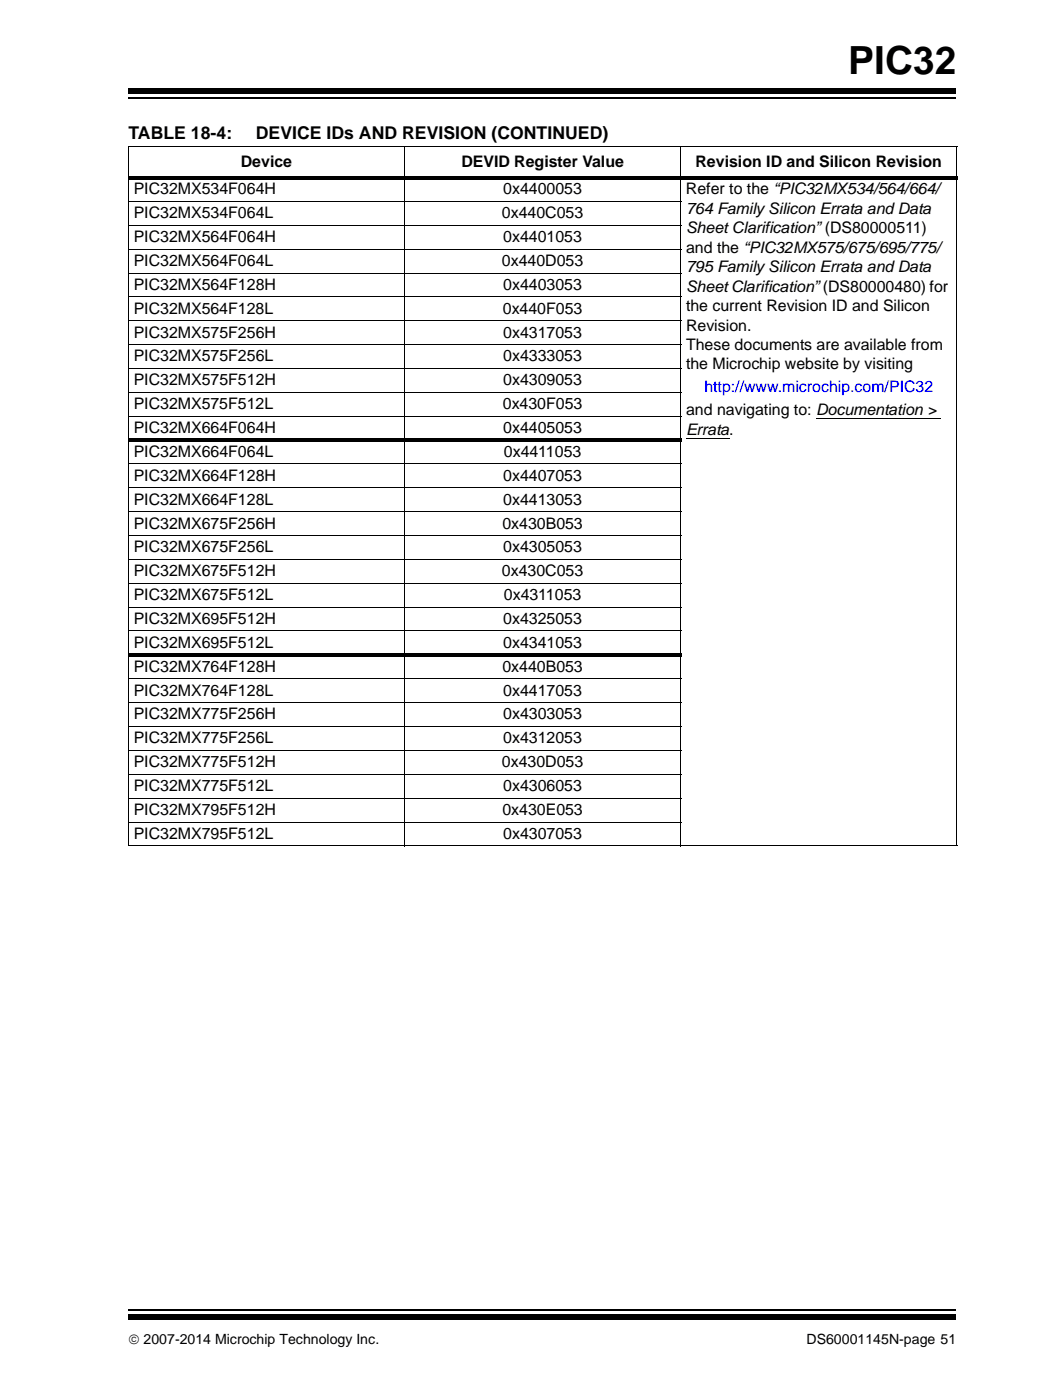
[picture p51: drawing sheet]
<svg xmlns="http://www.w3.org/2000/svg" width="210mm" height="279mm" viewBox="0 0 210 279" stroke-linecap="round" stroke-linejoin="round" font-family="sans-serif">
<defs><g id="words">
<text font-size="7.7" x="169.2" y="14.7">PIC32</text>
<g font-size="3.5">
<text x="25.6" y="27.7">TABLE 18-4:</text>
<text x="51" y="27.7">DEVICE IDs AND REVISION (CONTINUED)</text>
</g>
<g font-size="3.2">
<text x="48" y="33.3">Device</text>
<text x="92" y="33.3">DEVID Register Value</text>
<text x="138.7" y="33.3">Revision ID and Silicon Revision</text>
<text x="26.7" y="38.8">PIC32MX534F064H</text>
<text x="100.4" y="38.8">0x4400053</text>
<text x="136.8" y="38.8">Refer to the “PIC32MX534/564/664/</text>
<text x="26.7" y="43.6">PIC32MX534F064L</text>
<text x="100.1" y="43.6">0x440C053</text>
<text x="136.8" y="42.7">764 Family Silicon Errata and Data</text>
<text x="136.8" y="46.6">Sheet Clarification”(DS80000511)</text>
<text x="26.7" y="48.3">PIC32MX564F064H</text>
<text x="26.7" y="53.1">PIC32MX564F064L</text>
<text x="100.1" y="53.1">0x440D053</text>
<text x="100.4" y="48.3">0x4401053</text>
<text x="136.8" y="50.4">and the “PIC32MX575/675/695/775/</text>
<text x="26.7" y="57.9">PIC32MX564F128H</text>
<text x="100.4" y="57.9">0x4403053</text>
<text x="136.8" y="54.3">795 Family Silicon Errata and Data</text>
<text x="136.8" y="58.2">Sheet Clarification”(DS80000480) for</text>
<text x="26.7" y="62.6">PIC32MX564F128L</text>
<text x="100.3" y="62.6">0x440F053</text>
<text x="136.8" y="62.1">the current Revision ID and Silicon</text>
<text x="136.8" y="66">Revision.</text>
<text x="26.7" y="67.4">PIC32MX575F256H</text>
<text x="100.4" y="67.4">0x4317053</text>
<text x="136.8" y="69.8">These documents are available from</text>
<text x="26.7" y="72.1">PIC32MX575F256L</text>
<text x="26.7" y="76.9">PIC32MX575F512H</text>
<text x="100.4" y="72.1">0x4333053</text>
<text x="100.4" y="76.9">0x4309053</text>
<text x="136.8" y="73.7">the Microchip website by visiting</text>
<text x="26.7" y="81.7">PIC32MX575F512L</text>
<text x="100.3" y="81.7">0x430F053</text>
<text x="136.8" y="82.9">and navigating to: Documentation &gt;</text>
<text x="26.7" y="86.4">PIC32MX664F064H</text>
<text x="100.4" y="86.4">0x4405053</text>
<text x="136.8" y="86.8">Errata.</text>
<text x="26.7" y="91.2">PIC32MX664F064L</text>
<text x="26.7" y="96">PIC32MX664F128H</text>
<text x="100.4" y="96">0x4407053</text>
<text x="100.5" y="91.2">0x4411053</text>
<text x="26.7" y="100.7">PIC32MX664F128L</text>
<text x="100.4" y="100.7">0x4413053</text>
<text x="26.7" y="105.5">PIC32MX675F256H</text>
<text x="100.2" y="105.5">0x430B053</text>
<text x="26.7" y="110.2">PIC32MX675F256L</text>
<text x="100.4" y="110.2">0x4305053</text>
<text x="26.7" y="115">PIC32MX675F512H</text>
<text x="26.7" y="119.8">PIC32MX675F512L</text>
<text x="100.1" y="115">0x430C053</text>
<text x="100.5" y="119.8">0x4311053</text>
<text x="26.7" y="124.5">PIC32MX695F512H</text>
<text x="100.4" y="124.5">0x4325053</text>
<text x="26.7" y="129.3">PIC32MX695F512L</text>
<text x="100.4" y="129.3">0x4341053</text>
<text x="26.7" y="134.1">PIC32MX764F128H</text>
<text x="100.2" y="134.1">0x440B053</text>
<text x="26.7" y="138.8">PIC32MX764F128L</text>
<text x="26.7" y="143.6">PIC32MX775F256H</text>
<text x="100.4" y="138.8">0x4417053</text>
<text x="100.4" y="143.6">0x4303053</text>
<text x="26.7" y="148.3">PIC32MX775F256L</text>
<text x="100.4" y="148.3">0x4312053</text>
<text x="26.7" y="153.1">PIC32MX775F512H</text>
<text x="100.1" y="153.1">0x430D053</text>
<text x="26.7" y="157.9">PIC32MX775F512L</text>
<text x="100.4" y="157.9">0x4306053</text>
<text x="26.7" y="162.6">PIC32MX795F512H</text>
<text x="26.7" y="167.4">PIC32MX795F512L</text>
<text x="100.2" y="162.6">0x430E053</text>
<text x="100.4" y="167.4">0x4307053</text>
</g>
<text font-size="3.2" fill="#00f" x="140.5" y="78.3">http://www.microchip.com/PIC32</text>
<g font-size="2.8">
<text x="25.6" y="268.1">© 2007-2014 Microchip Technology Inc.</text>
<text x="160.8" y="268.1">DS60001145N-page 51</text>
</g>
</g></defs>
<path d="M25.6 261.4h165.1" fill="none" stroke="#000" stroke-width=".36"/>
<path d="M25.6 262.3h165.1v1.1h-165.1z" fill="#000"/>
<path d="M25.6 17.3h165.1v5.4h-165.1z" fill="#fff"/>
<path d="M25.6 19.6h165.1" fill="none" stroke="#000" stroke-width=".36"/>
<path d="M25.6 17.7h165.1v1h-165.1zM25.5 35.1h165.4v.7h-165.4zM25.5 87.5h110.3v.7h-110.3zM25.5 130.4h110.3v.6h-110.3z" fill="#000"/>
<g fill="none" stroke="#000" stroke-width=".2">
<path d="M25.5 29.3h165.4M25.6 29.4v139.3M80.7 29.2v139.7M135.7 29.2v139.7M190.8 29.4v139.3M25.5 40.2h110.3M25.5 45h110.3M25.5 49.7h110.3M25.5 54.5h110.3M25.5 59.3h110.3M25.5 64h110.3M25.5 68.8h110.3"/>
<path d="M25.5 73.5h110.3M25.5 78.3h110.3M25.5 83.1h110.3M25.5 92.6h110.3M25.5 97.4h110.3M136.8 87.5h8.6M162.7 83.6h24.9M25.5 102.1h110.3M25.5 106.9h110.3M25.5 111.6h110.3M25.5 116.4h110.3M25.5 121.2h110.3"/>
<path d="M25.5 125.9h110.3M25.5 135.5h110.3M25.5 140.2h110.3M25.5 145h110.3M25.5 149.8h110.3M25.5 154.5h110.3M25.5 159.3h110.3M25.5 164h110.3M25.5 168.8h165.4"/>
</g>
<use href="#words"/>
</svg>
